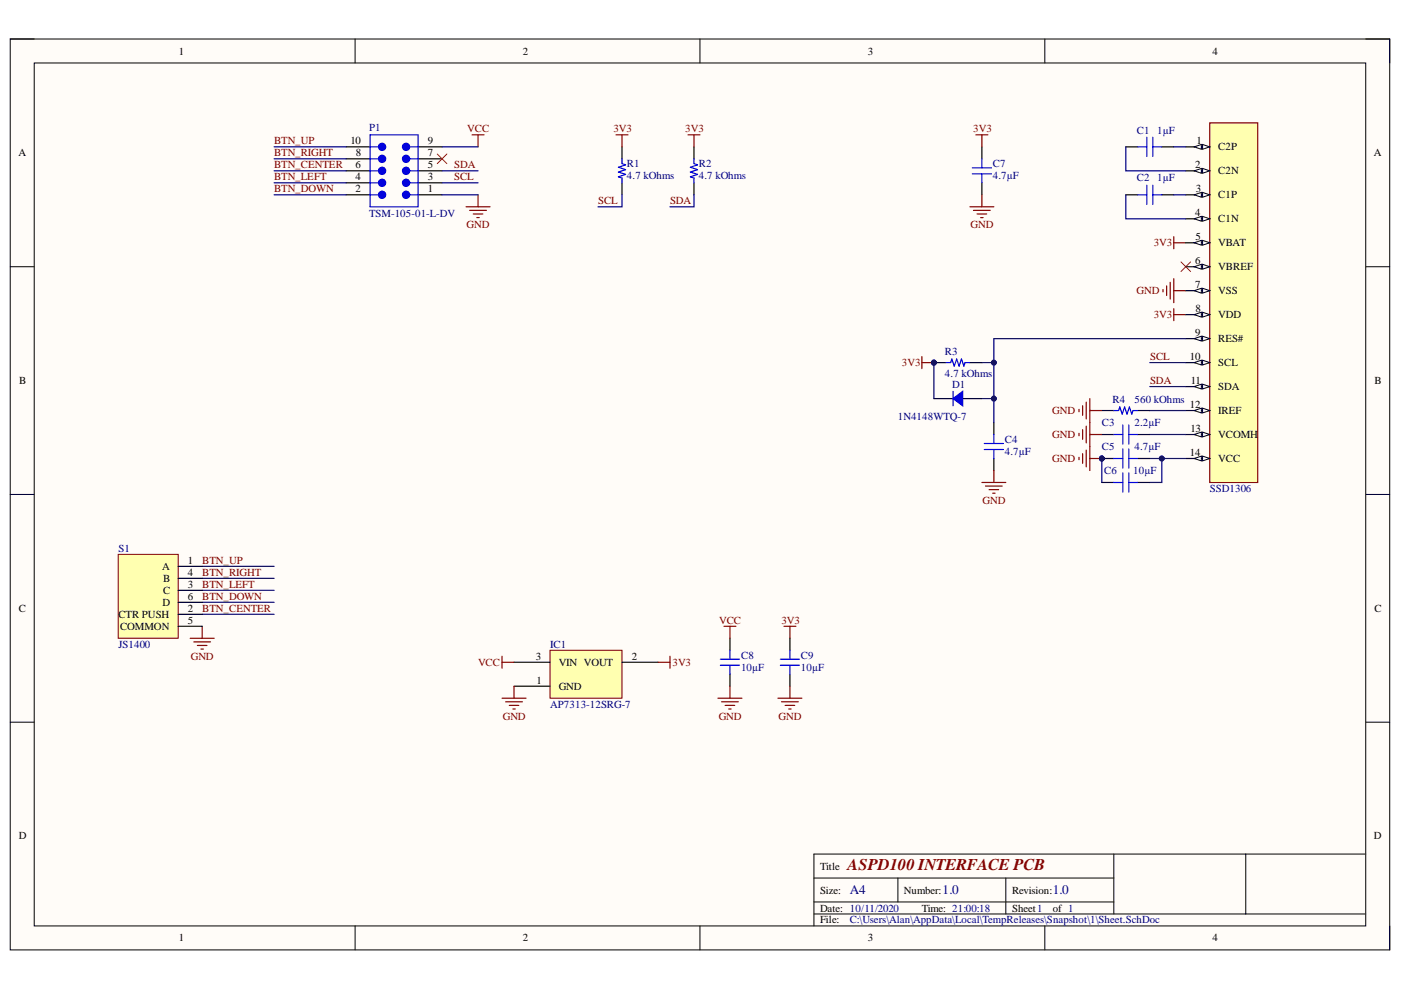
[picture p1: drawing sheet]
<svg xmlns="http://www.w3.org/2000/svg" width="297mm" height="210mm" viewBox="0 0 297 210" stroke-linecap="round" stroke-linejoin="round" font-family="sans-serif">
<defs><g id="words">
<text font-size="3.5" fill="#800000" x="179.7" y="184.4">ASPD100 INTERFACE PCB</text>
<g font-size="2.8" fill="#000080">
<text x="180.2" y="189.6">A4</text>
<text x="199.8" y="189.6">1.0</text>
<text x="223.2" y="189.6">1.0</text>
</g>
<g font-size="2.3">
<text x="37.9" y="11.6">1</text>
<text x="110.8" y="11.6">2</text>
<text x="184" y="11.6">3</text>
<text x="257" y="11.6">4</text>
<text x="3.9" y="33.1">A</text>
<text x="74.3" y="30.6">10</text>
<text x="75.4" y="35.7">6</text>
<text x="75.5" y="33.1">8</text>
<text x="90.7" y="30.6">9</text>
<text x="90.7" y="33.1">7</text>
<text x="90.7" y="35.7">5</text>
<text x="253.4" y="35.7">2</text>
<text x="253.7" y="30.6">1</text>
<text x="258.3" y="31.9">C2P</text>
<text x="291.3" y="33.1">A</text>
<text x="75.4" y="38.2">4</text>
<text x="75.4" y="40.7">2</text>
<text x="90.7" y="38.2">3</text>
<text x="90.7" y="40.7">1</text>
<text x="253.6" y="40.7">3</text>
<text x="258.3" y="36.9">C2N</text>
<text x="253.4" y="45.8">4</text>
<text x="258.3" y="42">C1P</text>
<text x="258.3" y="47.1">C1N</text>
<text x="253.5" y="51">5</text>
<text x="258.3" y="52.2">VBAT</text>
<text x="253.4" y="56">6</text>
<text x="258.3" y="57.3">VBREF</text>
<text x="253.4" y="61.1">7</text>
<text x="258.3" y="62.4">VSS</text>
<text x="253.4" y="71.3">9</text>
<text x="253.5" y="66.2">8</text>
<text x="258.3" y="67.5">VDD</text>
<text x="252.3" y="76.3">10</text>
<text x="258.3" y="72.5">RES#</text>
<text x="258.3" y="77.6">SCL</text>
<text x="4.1" y="81.4">B</text>
<text x="252.5" y="81.4">11</text>
<text x="258.3" y="82.7">SDA</text>
<text x="291.4" y="81.4">B</text>
<text x="252.3" y="86.5">12</text>
<text x="258.3" y="87.8">IREF</text>
<text x="252.4" y="91.6">13</text>
<text x="258.3" y="92.9">VCOMH</text>
<text x="252.3" y="96.7">14</text>
<text x="258.3" y="98">VCC</text>
<text x="39.9" y="119.5">1</text>
<text x="34.4" y="120.8">A</text>
<text x="34.6" y="125.9">C</text>
<text x="34.6" y="123.3">B</text>
<text x="39.9" y="124.6">3</text>
<text x="39.9" y="122.1">4</text>
<text x="4" y="129.7">C</text>
<text x="25.1" y="131">CTR PUSH</text>
<text x="34.4" y="128.4">D</text>
<text x="39.9" y="129.7">2</text>
<text x="39.9" y="127.2">6</text>
<text x="291.4" y="129.7">C</text>
<text x="25.5" y="133.5">COMMON</text>
<text x="39.9" y="132.2">5</text>
<text x="113.6" y="139.9">3</text>
<text x="118.5" y="141.2">VIN VOUT</text>
<text x="133.9" y="139.9">2</text>
<text x="113.7" y="145">1</text>
<text x="118.5" y="146.3">GND</text>
<text x="4" y="178">D</text>
<text x="291.3" y="178">D</text>
<text x="173.9" y="184.4">Title</text>
<text x="173.9" y="189.5">Size:</text>
<text x="191.6" y="189.5">Number:</text>
<text x="214.6" y="189.5">Revision:</text>
<text x="173.9" y="193.3">Date: 10/11/2020</text>
<text x="173.9" y="195.8">File:</text>
<text x="195.4" y="193.3">Time: 21:00:18</text>
<text x="214.6" y="193.3">Sheet1</text>
<text x="223.2" y="193.3">of 1</text>
<text x="37.9" y="199.6">1</text>
<text x="110.8" y="199.6">2</text>
<text x="184" y="199.6">3</text>
<text x="257" y="199.6">4</text>
</g>
<g font-size="2.3" fill="#000080">
<text x="78.3" y="27.8">P1</text>
<text x="241" y="28.3">C1</text>
<text x="245.4" y="28.3">1µF</text>
<text x="132.9" y="35.4">R1</text>
<text x="148.1" y="35.4">R2</text>
<text x="210.5" y="35.4">C7</text>
<text x="132.9" y="38">4.7 kOhms</text>
<text x="148.1" y="38">4.7 kOhms</text>
<text x="210.5" y="38">4.7µF</text>
<text x="241" y="38.5">C2</text>
<text x="245.4" y="38.5">1µF</text>
<text x="78.3" y="46.1">TSM-105-01-L-DV</text>
<text x="200.4" y="75.3">R3</text>
<text x="200.4" y="79.9">4.7 kOhms</text>
<text x="201.9" y="82.2">D1</text>
<text x="190.4" y="89">1N4148WTQ-7</text>
<text x="235.9" y="85.5">R4</text>
<text x="240.5" y="85.5">560 kOhms</text>
<text x="213" y="93.9">C4</text>
<text x="233.6" y="90.3">C3</text>
<text x="233.6" y="95.4">C5</text>
<text x="240.5" y="90.3">2.2µF</text>
<text x="240.5" y="95.4">4.7µF</text>
<text x="213" y="96.5">4.7µF</text>
<text x="234.1" y="100.5">C6</text>
<text x="240.3" y="100.5">10µF</text>
<text x="256.5" y="104.3">SSD1306</text>
<text x="25.1" y="117">S1</text>
<text x="25.1" y="137.4">JS1400</text>
<text x="116.7" y="137.4">IC1</text>
<text x="157.1" y="142.2">10µF</text>
<text x="157.1" y="139.7">C8</text>
<text x="169.8" y="142.2">10µF</text>
<text x="169.8" y="139.7">C9</text>
<text x="116.7" y="150.1">AP7313-12SRG-7</text>
<text x="180.2" y="195.8">C:\Users\Alan\AppData\Local\TempReleases\Snapshot\1\Sheet.SchDoc</text>
</g>
<g font-size="2.3" fill="#800000">
<text x="99.1" y="28.1">VCC</text>
<text x="130" y="28.1">3V3</text>
<text x="145.3" y="28.1">3V3</text>
<text x="206.4" y="28.1">3V3</text>
<text x="58.1" y="35.7">BTN_CENTER</text>
<text x="58.1" y="30.6">BTN_UP</text>
<text x="58.1" y="33.1">BTN_RIGHT</text>
<text x="96.3" y="35.7">SDA</text>
<text x="58.1" y="40.7">BTN_DOWN</text>
<text x="58.1" y="38.2">BTN_LEFT</text>
<text x="96.3" y="38.2">SCL</text>
<text x="126.8" y="43.3">SCL</text>
<text x="142.1" y="43.3">SDA</text>
<text x="98.9" y="48.4">GND</text>
<text x="205.8" y="48.4">GND</text>
<text x="244.6" y="52.2">3V3</text>
<text x="241" y="62.4">GND</text>
<text x="244.6" y="67.5">3V3</text>
<text x="191.2" y="77.6">3V3</text>
<text x="243.8" y="76.3">SCL</text>
<text x="243.8" y="81.4">SDA</text>
<text x="223.1" y="87.8">GND</text>
<text x="223.1" y="92.9">GND</text>
<text x="223.1" y="98">GND</text>
<text x="208.3" y="106.9">GND</text>
<text x="42.9" y="119.5">BTN_UP</text>
<text x="42.9" y="122.1">BTN_RIGHT</text>
<text x="42.9" y="124.6">BTN_LEFT</text>
<text x="42.9" y="129.7">BTN_CENTER</text>
<text x="42.9" y="127.2">BTN_DOWN</text>
<text x="152.5" y="132.2">VCC</text>
<text x="165.7" y="132.2">3V3</text>
<text x="40.4" y="139.9">GND</text>
<text x="101.4" y="141.2">VCC</text>
<text x="142.6" y="141.2">3V3</text>
<text x="106.6" y="152.6">GND</text>
<text x="152.4" y="152.6">GND</text>
<text x="165.1" y="152.6">GND</text>
</g>
</g></defs>
<path d="M2.2 8.3h292.4v193.1h-292.4z" fill-rule="evenodd" fill="#fffcf8"/>
<path d="M2.2 8.3h292.4v193.1h-292.4z" fill="none" stroke="#000" stroke-width=".21"/>
<path d="M7.3 13.4h282.3v182.9h-282.3z" fill-rule="evenodd" fill="#fffcf8"/>
<g fill="none" stroke="#000" stroke-width=".21">
<path d="M2.2 8.3h5.1M7.3 13.4h282.3v182.9h-282.3zM75.3 8.3v5M148.4 8.3v5M221.5 8.3v5.1M289.6 8.3h5v5.1M2.2 56.6h5.1M289.6 56.6h5M2.2 104.8h5.1M289.6 104.8h5M2.2 153.1h5.1M289.6 153.1h5"/>
<path d="M75.3 196.3v5.1M148.4 196.3v5.1M172.6 186.2h63.6M172.6 193.8h117M172.6 191.2h63.6M190.4 186.2v5M213.3 186.2v7.6M221.5 196.3v5.1M236.2 181.1v12.7M264.1 181.1v12.7M289.6 181.1h-117v15.2M294.6 196.3v5.1"/>
</g>
<path d="M98.8 43.8h5.1M99.6 44.6h3.5M100.3 45.4h2.1M101.1 46.1h.5M101.4 41.3v2.5" fill="none" stroke="#800000" stroke-width=".25"/>
<path d="M198 84.5h4.1M204.1 84.5h4.1" fill="none" stroke="#000" stroke-width=".25"/>
<path d="M202.1 83v3" fill="none" stroke="#00f" stroke-width=".25"/>
<path d="M202.1 84.5l2-1.5v3z" fill="#00f"/>
<path d="M202.1 84.5l2-1.5v3z" fill="none" stroke="#00f" stroke-width=".25"/>
<circle cx="198" cy="76.9" r=".51" fill="#000080"/>
<circle cx="198" cy="76.9" r=".51" fill="none" stroke="#000080" stroke-width=".21"/>
<path d="M198 76.9h2.5M205.6 76.9h2.6" fill="none" stroke="#000" stroke-width=".25"/>
<circle cx="198" cy="76.9" r=".51" fill="#000080"/>
<circle cx="198" cy="76.9" r=".51" fill="none" stroke="#000080" stroke-width=".21"/>
<path d="M200.5 76.9h1.1l.2-.8 .5 1.5 .5-1.5 .5 1.5 .6-1.5 .5 1.5 .2-.7h1" fill="none" stroke="#00f" stroke-width=".25"/>
<path d="M195.5 75.6v2.6M195.5 76.9h2.5" fill="none" stroke="#800000" stroke-width=".25"/>
<circle cx="198" cy="76.9" r=".51" fill="#000080"/>
<circle cx="198" cy="76.9" r=".51" fill="none" stroke="#000080" stroke-width=".21"/>
<path d="M208.2 31.1v2.6M208.2 38.8v2.5M238.7 41.3h2.5M246.3 41.3h2.6M210.7 89.6v2.5M210.7 97.2v2.6M233.6 87h2.6M233.6 92.1h2.6M241.2 87h2.6M241.2 92.1h2.6" fill="none" stroke="#000" stroke-width=".25"/>
<g fill="none" stroke="#00f" stroke-width=".25">
<path d="M206.1 35.6h4.1M206.1 36.9h4.1M208.2 33.7v1.9M208.2 36.9v1.9M243.1 39.3v4M244.4 39.3v4M241.2 41.3h1.9M244.4 41.3h1.9M208.7 94h4M208.7 95.3h4M210.7 92.1v1.9M210.7 95.3v1.9"/>
<path d="M236.2 87h1l.2-.7 .5 1.5 .5-1.5 .5 1.5 .6-1.5 .5 1.5 .2-.8h1M236.2 92.1h1.9M238.1 90.1v4.1M239.3 92.1h1.9M239.3 90.1v4.1"/>
</g>
<g fill="none" stroke="#800000" stroke-width=".25">
<path d="M206.9 28.6h2.5M208.2 28.6v2.5M205.6 43.8h5.1M206.4 44.6h3.6M207.2 45.4h2M207.9 46.1h.5M208.2 41.3v2.5M248.1 59.9v3.5M248.9 50.2v2.5M248.9 59.1v5.1M248.9 51.5h2.5M246.6 61.4v.5"/>
<path d="M247.3 60.6v2.1M248.9 65.4v2.6M248.9 66.7h2.5M248.9 61.6h2.5M210.7 99.8v2.5M228.8 86.8v.5M229.5 86v2.1M230.3 85.3v3.5M231.1 84.5v5.1M231.1 87h2.5M208.2 102.3h5.1M208.9 103.1h3.6"/>
<path d="M209.7 103.8h2M210.5 104.6h.5"/>
</g>
<path d="M250.4 55.5l2 2.1M252.4 55.5l-2 2.1" fill="none" stroke="#f00" stroke-width=".21"/>
<circle cx="233.6" cy="97.2" r=".51" fill="#000080"/>
<circle cx="233.6" cy="97.2" r=".51" fill="none" stroke="#000080" stroke-width=".21"/>
<path d="M233.6 97.2h2.6" fill="none" stroke="#000" stroke-width=".25"/>
<circle cx="233.6" cy="97.2" r=".51" fill="#000080"/>
<circle cx="233.6" cy="97.2" r=".51" fill="none" stroke="#000080" stroke-width=".21"/>
<path d="M241.2 97.2h2.6" fill="none" stroke="#000" stroke-width=".25"/>
<path d="M236.2 97.2h1.9M238.1 95.2v4M239.3 97.2h1.9M239.3 95.2v4" fill="none" stroke="#00f" stroke-width=".25"/>
<path d="M228.8 91.9v.5M228.8 97v.5M229.5 91.1v2M229.5 96.2v2M230.3 90.4v3.5M230.3 95.4v3.6M231.1 89.6v10.2M231.1 92.1h2.5M231.1 97.2h2.5" fill="none" stroke="#800000" stroke-width=".25"/>
<circle cx="233.6" cy="97.2" r=".51" fill="#000080"/>
<circle cx="233.6" cy="97.2" r=".51" fill="none" stroke="#000080" stroke-width=".21"/>
<path d="M116.6 137.9h15.3v10.1h-15.3z" fill-rule="evenodd" fill="#ffffb0"/>
<path d="M116.6 137.9h15.3v10.1h-15.3z" fill="none" stroke="#800000" stroke-width=".21"/>
<g fill="none" stroke="#000" stroke-width=".25">
<path d="M73.4 33.7h5.1M73.4 31.1h5.1M73.4 36.2h5.1M73.4 38.8h5.1M88.6 33.7h5.1M88.6 31.1h5.1M88.6 36.2h5.1M88.6 38.8h5.1M131.9 31.1v2.6M131.9 38.8v2.5M147.1 31.1v2.6M147.1 38.8v2.5"/>
<path d="M73.4 41.3h5.1M88.6 41.3h5.1M233.6 102.3h2.6M241.2 102.3h2.6M154.8 135.3v2.6M167.5 135.3v2.6M109 145.5h7.6M109 140.4h7.6M131.9 140.4h7.6M154.8 143v2.5M167.5 143v2.5"/>
</g>
<g fill="none" stroke="#800000" stroke-width=".25">
<path d="M130.6 28.6h2.5M131.9 28.6v2.5M106.4 139.1v2.6M142 139.1v2.6M153.5 132.8h2.5M154.8 132.8v2.5M166.2 132.8h2.6M167.5 132.8v2.5M106.4 148h5.1M106.4 140.4h2.6M107.2 148.8h3.6M108 149.6h2"/>
<path d="M108.7 150.3h.5M109 145.5v2.5M139.5 140.4h2.5M152.2 148h5.1M153 148.8h3.5M153.7 149.6h2.1M154.5 150.3h.5M154.8 145.5v2.5M164.9 148h5.1M165.7 148.8h3.6M166.5 149.6h2M167.2 150.3h.5"/>
<path d="M167.5 145.5v2.5"/>
</g>
<g fill="none" stroke="#00f" stroke-width=".25">
<path d="M86.9 33.7h1.7M131.9 33.7v1l.7 .3-1.5 .5 1.5 .5-1.5 .5 1.5 .5-1.5 .5 .8 .2v1.1M147.1 33.7v1l.8 .3-1.5 .5 1.5 .5-1.5 .5 1.5 .5-1.5 .5 .7 .2v1.1M236.2 102.3h1.9M238.1 100.3v4M239.3 102.3h1.9M239.3 100.3v4M152.7 139.8h4.1M154.8 137.9v1.9M165.4 139.8h4.1M167.5 137.9v1.9M152.7 141h4.1"/>
<path d="M154.8 141v2M165.4 141h4.1M167.5 141v2"/>
</g>
<circle cx="86.1" cy="33.7" r=".76" fill="#00f"/>
<g fill="none" stroke="#00f" stroke-width=".25">
<path d="M86.9 31.1h1.7"/>
<circle cx="86.1" cy="33.7" r=".76"/>
</g>
<circle cx="86.1" cy="31.1" r=".76" fill="#00f"/>
<g fill="none" stroke="#00f" stroke-width=".25">
<path d="M78.5 33.7h1.7"/>
<circle cx="86.1" cy="31.1" r=".76"/>
</g>
<circle cx="81" cy="33.7" r=".76" fill="#00f"/>
<g fill="none" stroke="#00f" stroke-width=".25">
<path d="M78.5 31.1h1.7"/>
<circle cx="81" cy="33.7" r=".76"/>
</g>
<circle cx="81" cy="31.1" r=".76" fill="#00f"/>
<g fill="none" stroke="#00f" stroke-width=".25">
<path d="M78.5 28.6h10.1v15.2h-10.1zM86.9 36.2h1.7"/>
<circle cx="81" cy="31.1" r=".76"/>
</g>
<circle cx="86.1" cy="36.2" r=".76" fill="#00f"/>
<g fill="none" stroke="#00f" stroke-width=".25">
<path d="M78.5 36.2h1.7"/>
<circle cx="86.1" cy="36.2" r=".76"/>
</g>
<circle cx="81" cy="36.2" r=".76" fill="#00f"/>
<g fill="none" stroke="#00f" stroke-width=".25">
<path d="M86.9 38.8h1.7"/>
<circle cx="81" cy="36.2" r=".76"/>
</g>
<circle cx="86.1" cy="38.8" r=".76" fill="#00f"/>
<g fill="none" stroke="#00f" stroke-width=".25">
<path d="M78.5 38.8h1.7"/>
<circle cx="86.1" cy="38.8" r=".76"/>
</g>
<circle cx="81" cy="38.8" r=".76" fill="#00f"/>
<g fill="none" stroke="#00f" stroke-width=".25">
<path d="M86.9 41.3h1.7"/>
<circle cx="81" cy="38.8" r=".76"/>
</g>
<circle cx="86.1" cy="41.3" r=".76" fill="#00f"/>
<g fill="none" stroke="#00f" stroke-width=".25">
<path d="M78.5 41.3h1.7"/>
<circle cx="86.1" cy="41.3" r=".76"/>
</g>
<circle cx="81" cy="41.3" r=".76" fill="#00f"/>
<g fill="none" stroke="#00f" stroke-width=".25">
<path d="M241.2 31.1h1.9M243.1 29.1v4.1M244.4 31.1h1.9M244.4 29.1v4.1"/>
<circle cx="81" cy="41.3" r=".76"/>
</g>
<path d="M100.1 28.6h2.5M101.4 28.6v2.5M145.9 28.6h2.5M147.1 28.6v2.5" fill="none" stroke="#800000" stroke-width=".25"/>
<path d="M92.7 32.7l2 2M94.7 32.7l-2 2" fill="none" stroke="#f00" stroke-width=".21"/>
<path d="M238.7 31.1h2.5M246.3 31.1h2.6" fill="none" stroke="#000" stroke-width=".25"/>
<path d="M256.5 26.1h10.2v76.2h-10.2z" fill-rule="evenodd" fill="#ffffb0"/>
<path d="M256.5 26.1h10.2v76.2h-10.2z" fill="none" stroke="#800000" stroke-width=".25"/>
<path d="M251.4 31.1h5.1" fill="none" stroke="#000" stroke-width=".25"/>
<path d="M255 30.6l1.5 .5-1.5 .5z" fill="#f8fcff"/>
<path d="M255 30.6l1.5 .5-1.5 .5z" fill="none" stroke="#000" stroke-width=".21"/>
<path d="M253.2 31.1l1.5-.5v1z" fill="#f8fcff"/>
<path d="M253.2 31.1l1.5-.5v1z" fill="none" stroke="#000" stroke-width=".21"/>
<path d="M251.4 36.2h5.1" fill="none" stroke="#000" stroke-width=".25"/>
<path d="M255 35.7l1.5 .5-1.5 .5z" fill="#f8fcff"/>
<path d="M255 35.7l1.5 .5-1.5 .5z" fill="none" stroke="#000" stroke-width=".21"/>
<path d="M253.2 36.2l1.5-.5v1z" fill="#f8fcff"/>
<path d="M253.2 36.2l1.5-.5v1z" fill="none" stroke="#000" stroke-width=".21"/>
<path d="M251.4 41.3h5.1" fill="none" stroke="#000" stroke-width=".25"/>
<path d="M255 40.8l1.5 .5-1.5 .5z" fill="#f8fcff"/>
<path d="M255 40.8l1.5 .5-1.5 .5z" fill="none" stroke="#000" stroke-width=".21"/>
<path d="M253.2 41.3l1.5-.5v1z" fill="#f8fcff"/>
<path d="M253.2 41.3l1.5-.5v1z" fill="none" stroke="#000" stroke-width=".21"/>
<path d="M251.4 46.4h5.1" fill="none" stroke="#000" stroke-width=".25"/>
<path d="M255 45.9l1.5 .5-1.5 .5z" fill="#f8fcff"/>
<path d="M255 45.9l1.5 .5-1.5 .5z" fill="none" stroke="#000" stroke-width=".21"/>
<path d="M253.2 46.4l1.5-.5v1z" fill="#f8fcff"/>
<path d="M253.2 46.4l1.5-.5v1z" fill="none" stroke="#000" stroke-width=".21"/>
<path d="M251.4 51.5h5.1" fill="none" stroke="#000" stroke-width=".25"/>
<path d="M255 51l1.5 .5-1.5 .5z" fill="#f8fcff"/>
<path d="M255 51l1.5 .5-1.5 .5z" fill="none" stroke="#000" stroke-width=".21"/>
<path d="M253.2 51.5l1.5-.5v1z" fill="#f8fcff"/>
<path d="M253.2 51.5l1.5-.5v1z" fill="none" stroke="#000" stroke-width=".21"/>
<path d="M251.4 56.6h5.1" fill="none" stroke="#000" stroke-width=".25"/>
<path d="M255 56l1.5 .6-1.5 .5z" fill="#f8fcff"/>
<path d="M255 56l1.5 .6-1.5 .5z" fill="none" stroke="#000" stroke-width=".21"/>
<path d="M253.2 56.6l1.5-.6v1.1z" fill="#f8fcff"/>
<path d="M253.2 56.6l1.5-.6v1.1z" fill="none" stroke="#000" stroke-width=".21"/>
<path d="M251.4 61.6h5.1" fill="none" stroke="#000" stroke-width=".25"/>
<path d="M255 61.1l1.5 .5-1.5 .5z" fill="#f8fcff"/>
<path d="M255 61.1l1.5 .5-1.5 .5z" fill="none" stroke="#000" stroke-width=".21"/>
<path d="M253.2 61.6l1.5-.5v1z" fill="#f8fcff"/>
<path d="M253.2 61.6l1.5-.5v1z" fill="none" stroke="#000" stroke-width=".21"/>
<path d="M251.4 66.7h5.1" fill="none" stroke="#000" stroke-width=".25"/>
<path d="M255 66.2l1.5 .5-1.5 .5z" fill="#f8fcff"/>
<path d="M255 66.2l1.5 .5-1.5 .5z" fill="none" stroke="#000" stroke-width=".21"/>
<path d="M253.2 66.7l1.5-.5v1z" fill="#f8fcff"/>
<path d="M253.2 66.7l1.5-.5v1z" fill="none" stroke="#000" stroke-width=".21"/>
<path d="M251.4 71.8h5.1" fill="none" stroke="#000" stroke-width=".25"/>
<path d="M255 71.3l1.5 .5-1.5 .5z" fill="#f8fcff"/>
<path d="M255 71.3l1.5 .5-1.5 .5z" fill="none" stroke="#000" stroke-width=".21"/>
<path d="M253.2 71.8l1.5-.5v1z" fill="#f8fcff"/>
<path d="M253.2 71.8l1.5-.5v1z" fill="none" stroke="#000" stroke-width=".21"/>
<path d="M251.4 76.9h5.1" fill="none" stroke="#000" stroke-width=".25"/>
<path d="M255 76.4l1.5 .5-1.5 .5z" fill="#f8fcff"/>
<path d="M255 76.4l1.5 .5-1.5 .5z" fill="none" stroke="#000" stroke-width=".21"/>
<path d="M253.2 76.9l1.5-.5v1z" fill="#f8fcff"/>
<path d="M253.2 76.9l1.5-.5v1z" fill="none" stroke="#000" stroke-width=".21"/>
<path d="M251.4 82h5.1" fill="none" stroke="#000" stroke-width=".25"/>
<path d="M255 81.5l1.5 .5-1.5 .5z" fill="#f8fcff"/>
<path d="M255 81.5l1.5 .5-1.5 .5z" fill="none" stroke="#000" stroke-width=".21"/>
<path d="M253.2 82l1.5-.5v1z" fill="#f8fcff"/>
<path d="M253.2 82l1.5-.5v1z" fill="none" stroke="#000" stroke-width=".21"/>
<path d="M251.4 87h5.1" fill="none" stroke="#000" stroke-width=".25"/>
<path d="M255 86.5l1.5 .5-1.5 .6z" fill="#f8fcff"/>
<path d="M255 86.5l1.5 .5-1.5 .6z" fill="none" stroke="#000" stroke-width=".21"/>
<path d="M253.2 87l1.5-.5v1.1z" fill="#f8fcff"/>
<path d="M253.2 87l1.5-.5v1.1z" fill="none" stroke="#000" stroke-width=".21"/>
<path d="M251.4 92.1h5.1" fill="none" stroke="#000" stroke-width=".25"/>
<path d="M255 91.6l1.5 .5-1.5 .5z" fill="#f8fcff"/>
<path d="M255 91.6l1.5 .5-1.5 .5z" fill="none" stroke="#000" stroke-width=".21"/>
<path d="M253.2 92.1l1.5-.5v1z" fill="#f8fcff"/>
<path d="M253.2 92.1l1.5-.5v1z" fill="none" stroke="#000" stroke-width=".21"/>
<path d="M251.4 97.2h5.1" fill="none" stroke="#000" stroke-width=".25"/>
<path d="M255 96.7l1.5 .5-1.5 .5z" fill="#f8fcff"/>
<path d="M255 96.7l1.5 .5-1.5 .5z" fill="none" stroke="#000" stroke-width=".21"/>
<path d="M253.2 97.2l1.5-.5v1z" fill="#f8fcff"/>
<path d="M253.2 97.2l1.5-.5v1z" fill="none" stroke="#000" stroke-width=".21"/>
<path d="M210.7 84.5v5.1" fill="none" stroke="#000080" stroke-width=".25"/>
<circle cx="210.7" cy="84.5" r=".51" fill="#000080"/>
<circle cx="210.7" cy="84.5" r=".51" fill="none" stroke="#000080" stroke-width=".21"/>
<path d="M58.1 38.8h15.3M58.1 36.2h15.3M58.1 33.7h15.3M58.1 31.1h15.3M93.7 38.8h7.7M93.7 36.2h7.7M93.7 31.1h7.7M58.1 41.3h15.3M93.7 41.3h7.7M131.9 41.3v2.5h-5.1M147.1 41.3v2.5h-5.1M208.2 76.9h2.5v7.6h-2.5" fill="none" stroke="#000080" stroke-width=".25"/>
<circle cx="210.7" cy="76.9" r=".51" fill="#000080"/>
<circle cx="210.7" cy="76.9" r=".51" fill="none" stroke="#000080" stroke-width=".21"/>
<circle cx="210.7" cy="84.5" r=".51" fill="#000080"/>
<circle cx="210.7" cy="84.5" r=".51" fill="none" stroke="#000080" stroke-width=".21"/>
<path d="M251.4 71.8h-40.7v5.1" fill="none" stroke="#000080" stroke-width=".25"/>
<circle cx="210.7" cy="76.9" r=".51" fill="#000080"/>
<circle cx="210.7" cy="76.9" r=".51" fill="none" stroke="#000080" stroke-width=".21"/>
<path d="M238.7 31.1v5.1h12.7M238.7 41.3v5.1h12.7M246.3 97.2v5.1h-2.5" fill="none" stroke="#000080" stroke-width=".25"/>
<circle cx="246.3" cy="97.2" r=".51" fill="#000080"/>
<circle cx="246.3" cy="97.2" r=".51" fill="none" stroke="#000080" stroke-width=".21"/>
<path d="M243.8 97.2h7.6" fill="none" stroke="#000080" stroke-width=".25"/>
<circle cx="246.3" cy="97.2" r=".51" fill="#000080"/>
<circle cx="246.3" cy="97.2" r=".51" fill="none" stroke="#000080" stroke-width=".21"/>
<path d="M248.9 31.1h2.5M248.9 41.3h2.5M198 76.9v7.6M243.8 76.9h7.6M243.8 92.1h7.6M243.8 87h7.6M243.8 82h7.6" fill="none" stroke="#000080" stroke-width=".25"/>
<circle cx="198" cy="76.9" r=".51" fill="#000080"/>
<circle cx="198" cy="76.9" r=".51" fill="none" stroke="#000080" stroke-width=".21"/>
<path d="M233.6 97.2v5.1" fill="none" stroke="#000080" stroke-width=".25"/>
<circle cx="233.6" cy="97.2" r=".51" fill="#000080"/>
<circle cx="233.6" cy="97.2" r=".51" fill="none" stroke="#000080" stroke-width=".21"/>
<path d="M40.3 135.3h5.1M41.1 136.1h3.5M41.8 136.9h2.1M42.6 137.6h.5M42.9 132.8v2.5" fill="none" stroke="#800000" stroke-width=".25"/>
<path d="M42.9 130.2h15.2M42.9 127.7h15.2M42.9 125.2h15.2M42.9 122.6h15.2M42.9 120.1h15.2" fill="none" stroke="#000080" stroke-width=".25"/>
<path d="M25.1 117.5h12.7v17.8h-12.7z" fill-rule="evenodd" fill="#ffffb0"/>
<path d="M25.1 117.5h12.7v17.8h-12.7z" fill="none" stroke="#800000" stroke-width=".21"/>
<path d="M37.8 132.8h5.1M37.8 130.2h5.1M37.8 127.7h5.1M37.8 125.2h5.1M37.8 122.6h5.1M37.8 120.1h5.1" fill="none" stroke="#000" stroke-width=".25"/>
<use href="#words"/>
</svg>
